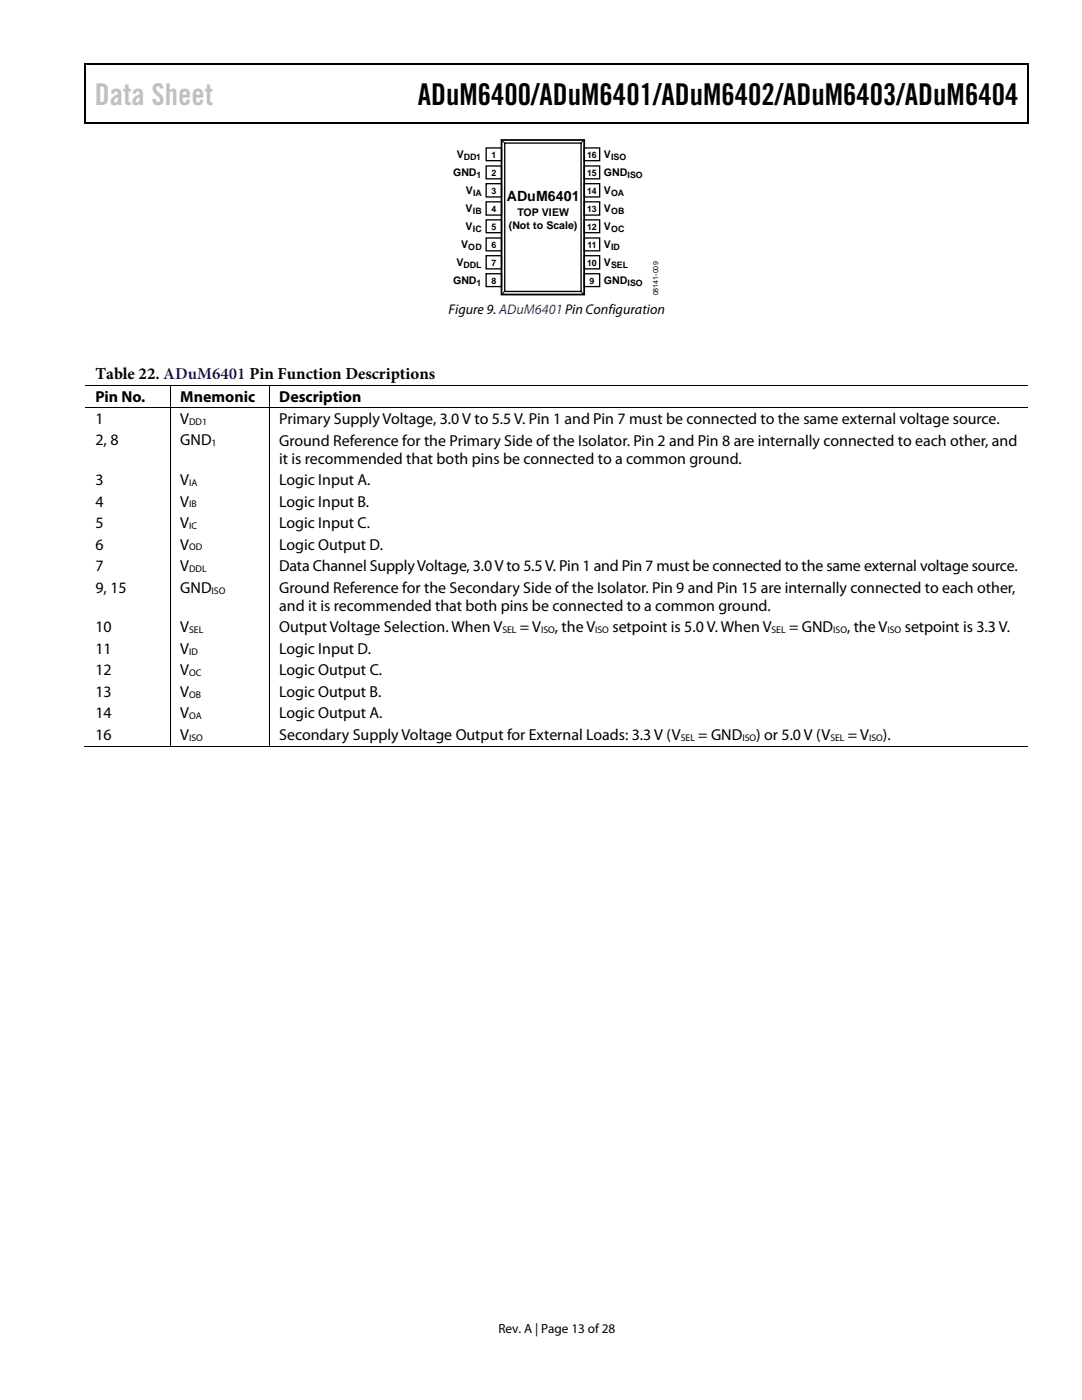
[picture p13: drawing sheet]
<svg xmlns="http://www.w3.org/2000/svg" width="216mm" height="279mm" viewBox="0 0 216 279" stroke-linecap="round" stroke-linejoin="round" font-family="sans-serif">
<defs><g id="words">
<text font-size="6" fill="#c0c0c0" x="18.9" y="21">Data Sheet</text>
<text font-size="6" x="83.4" y="21">ADuM6400/ADuM6401/ADuM6402/ADuM6403/ADuM6404</text>
<text font-size="3.3" x="19" y="75.6">Table 22. ADuM6401 Pin Function Descriptions</text>
<g font-size="3.2">
<text x="19" y="80.2">Pin No.</text>
<text x="36" y="80.2">Mnemonic</text>
<text x="55.7" y="80.2">Description</text>
<text x="19" y="84.6">1</text>
<text x="19" y="88.9">2, 8</text>
<text x="36" y="84.6">V</text>
<text x="36" y="88.9">GND</text>
<text x="55.7" y="88.9">Ground Reference for the Primary Side of the Isolator. Pin 2 and Pin 8 are internally connected to each other, and</text>
<text x="55.7" y="84.6">Primary Supply Voltage, 3.0 V to 5.5 V. Pin 1 and Pin 7 must be connected to the same external voltage source.</text>
<text x="55.7" y="92.5">it is recommended that both pins be connected to a common ground.</text>
<text x="19" y="96.8">3</text>
<text x="19" y="101.1">4</text>
<text x="36" y="96.8">V</text>
<text x="36" y="101.1">V</text>
<text x="55.7" y="96.8">Logic Input A.</text>
<text x="55.7" y="101.1">Logic Input B.</text>
<text x="19" y="105.4">5</text>
<text x="36" y="105.4">V</text>
<text x="55.7" y="105.4">Logic Input C.</text>
<text x="19" y="109.7">6</text>
<text x="19" y="114">7</text>
<text x="36" y="109.7">V</text>
<text x="36" y="114">V</text>
<text x="55.7" y="109.7">Logic Output D.</text>
<text x="55.7" y="114">Data Channel Supply Voltage, 3.0 V to 5.5 V. Pin 1 and Pin 7 must be connected to the same external voltage source.</text>
<text x="19" y="118.3">9, 15</text>
<text x="36" y="118.3">GND</text>
<text x="55.7" y="118.3">Ground Reference for the Secondary Side of the Isolator. Pin 9 and Pin 15 are internally connected to each other,</text>
<text x="55.7" y="121.9">and it is recommended that both pins be connected to a common ground.</text>
<text x="19" y="126.2">10</text>
<text x="19" y="130.5">11</text>
<text x="36" y="126.2">V</text>
<text x="36" y="130.5">V</text>
<text x="55.7" y="126.2">Output Voltage Selection. When V</text>
<text x="55.7" y="130.5">Logic Input D.</text>
<text x="103.7" y="126.2">= V</text>
<text x="110.7" y="126.2">, the V</text>
<text x="122.2" y="126.2">setpoint is 5.0 V. When V</text>
<text x="157.4" y="126.2">= GND</text>
<text x="169" y="126.2">, the V</text>
<text x="180.5" y="126.2">setpoint is 3.3 V.</text>
<text x="19" y="134.7">12</text>
<text x="36" y="134.7">V</text>
<text x="55.7" y="134.7">Logic Output C.</text>
<text x="19" y="139">13</text>
<text x="19" y="143.3">14</text>
<text x="36" y="139">V</text>
<text x="36" y="143.3">V</text>
<text x="55.7" y="143.3">Logic Output A.</text>
<text x="55.7" y="139">Logic Output B.</text>
<text x="19" y="147.6">16</text>
<text x="36" y="147.6">V</text>
<text x="55.7" y="147.6">Secondary Supply Voltage Output for External Loads: 3.3 V (V</text>
<text x="139.3" y="147.6">= GND</text>
<text x="150.9" y="147.6">) or 5.0 V (V</text>
<text x="169.2" y="147.6">= V</text>
<text x="176.2" y="147.6">).</text>
</g>
<g font-size="2.8">
<text x="101.2" y="40.1">ADuM6401</text>
<text x="89.5" y="62.6">Figure 9. ADuM6401 Pin Configuration</text>
</g>
<text font-size="2.6" x="99.5" y="266">Rev. A | Page 13 of 28</text>
<g font-size="2.1">
<text x="90.4" y="35.1">GND</text>
<text x="91.1" y="31.5">V</text>
<text x="120.5" y="31.5">V</text>
<text x="120.5" y="35.1">GND</text>
<text x="93" y="38.7">V</text>
<text x="120.5" y="38.7">V</text>
<text x="92.9" y="42.2">V</text>
<text x="92.9" y="45.8">V</text>
<text x="101.6" y="45.6">(Not to Scale)</text>
<text x="103.2" y="43.1">TOP VIEW</text>
<text x="120.5" y="42.2">V</text>
<text x="120.5" y="45.8">V</text>
<text x="91.1" y="53">V</text>
<text x="92" y="49.4">V</text>
<text x="120.5" y="49.4">V</text>
<text x="120.5" y="53">V</text>
<text x="90.4" y="56.6">GND</text>
<text x="120.5" y="56.6">GND</text>
</g>
<g font-size="1.9">
<text x="37.7" y="84.8">DD1</text>
<text x="42.2" y="89.1">1</text>
<text x="37.7" y="97">IA</text>
<text x="37.7" y="101.3">IB</text>
<text x="37.7" y="105.6">IC</text>
<text x="37.7" y="109.9">OD</text>
<text x="37.7" y="114.2">DDL</text>
<text x="42.2" y="118.4">ISO</text>
<text x="37.7" y="126.3">SEL</text>
<text x="37.7" y="130.6">ID</text>
<text x="100.2" y="126.3">SEL</text>
<text x="108" y="126.3">ISO</text>
<text x="118.8" y="126.3">ISO</text>
<text x="153.9" y="126.3">SEL</text>
<text x="166.3" y="126.3">ISO</text>
<text x="177.1" y="126.3">ISO</text>
<text x="37.7" y="134.9">OC</text>
<text x="37.7" y="139.2">OB</text>
<text x="37.7" y="143.5">OA</text>
<text x="37.7" y="147.8">ISO</text>
<text x="135.8" y="147.8">SEL</text>
<text x="148.1" y="147.8">ISO</text>
<text x="165.7" y="147.8">SEL</text>
<text x="173.4" y="147.8">ISO</text>
</g>
<g font-size="1.8">
<text x="92.5" y="32">DD1</text>
<text x="95.1" y="35.6">1</text>
<text x="98.1" y="35.1">2</text>
<text x="98.1" y="31.5">1</text>
<text x="117.1" y="31.5">16</text>
<text x="117.1" y="35.1">15</text>
<text x="121.9" y="32">ISO</text>
<text x="125.2" y="35.6">ISO</text>
<text x="94.4" y="39.2">IA</text>
<text x="98.1" y="38.7">3</text>
<text x="117.1" y="38.7">14</text>
<text x="121.9" y="39.2">OA</text>
<text x="94.3" y="42.8">IB</text>
<text x="94.3" y="46.4">IC</text>
<text x="98.1" y="42.2">4</text>
<text x="98.1" y="45.8">5</text>
<text x="117.1" y="42.2">13</text>
<text x="117.1" y="45.8">12</text>
<text x="121.9" y="42.8">OB</text>
<text x="121.9" y="46.4">OC</text>
<text x="92.5" y="53.6">DDL</text>
<text x="93.4" y="50">OD</text>
<text x="98.1" y="49.4">6</text>
<text x="98.1" y="53">7</text>
<text x="117.1" y="53">10</text>
<text x="117.2" y="49.4">11</text>
<text x="121.9" y="50">ID</text>
<text x="121.9" y="53.6">SEL</text>
<text x="95.1" y="57.1">1</text>
<text x="98.1" y="56.6">8</text>
<text x="117.6" y="56.6">9</text>
<text x="125.2" y="57.1">ISO</text>
</g>
<text font-size="1.4" x="131.3" y="59" transform="rotate(-90 131.3 59)">08141-009</text>
</g></defs>
<path d="M16.9 12.7h.2v1h-.2zM205.1 12.7h.2v1h-.2zM205.1 12.7h.2v.3h-.2zM81 24.4h.3v.3h-.3zM205.1 24.4h.2v.3h-.2z" fill="#000"/>
<path d="M16.9 12.8h188.2M17 13.7v11M205.2 13.7v11M205.1 24.5h-188.2" fill="none" stroke="#000" stroke-width=".25"/>
<g fill="none" stroke="#000" stroke-width=".26">
<path d="M97 29.5h3.1v2.6h-3.1zM97 33.1h3.1v2.6h-3.1zM97 36.7h3.1v2.6h-3.1zM100.7 28.6h15.3v29.6h-15.3zM116.6 29.5h3.1v2.6h-3.1zM116.6 33.1h3.1v2.6h-3.1zM116.6 36.7h3.1v2.6h-3.1zM97 40.3h3.1v2.6h-3.1zM97 43.9h3.1v2.5h-3.1zM97 47.5h3.1v2.6h-3.1zM97 51h3.1v2.7h-3.1zM97 54.6h3.1v2.6h-3.1z"/>
<path d="M116.6 40.3h3.1v2.6h-3.1zM116.6 43.9h3.1v2.5h-3.1zM116.6 47.5h3.1v2.6h-3.1zM116.6 51h3.1v2.7h-3.1zM116.6 54.6h3.1v2.6h-3.1z"/>
</g>
<path d="M100.1 27.9h16.5v30.9h-16.5z" fill="none" stroke="#000" stroke-width=".35"/>
<g fill="none" stroke="#000" stroke-width=".2">
<path d="M100.2 28.1l.5 .5M116.4 28l-.4 .6M100.7 58.1l-.5 .7M116 58.3l.4 .4M17.1 76.9h188M34.1 77v4.3M53.8 77v4.3M17.1 81.4h188M34.1 81.5v67.5M53.8 81.5v67.5M16.9 148.9h17.1M34.1 148.9h19.6"/>
<path d="M53.9 148.9h151.2"/>
</g>
<use href="#words"/>
</svg>
